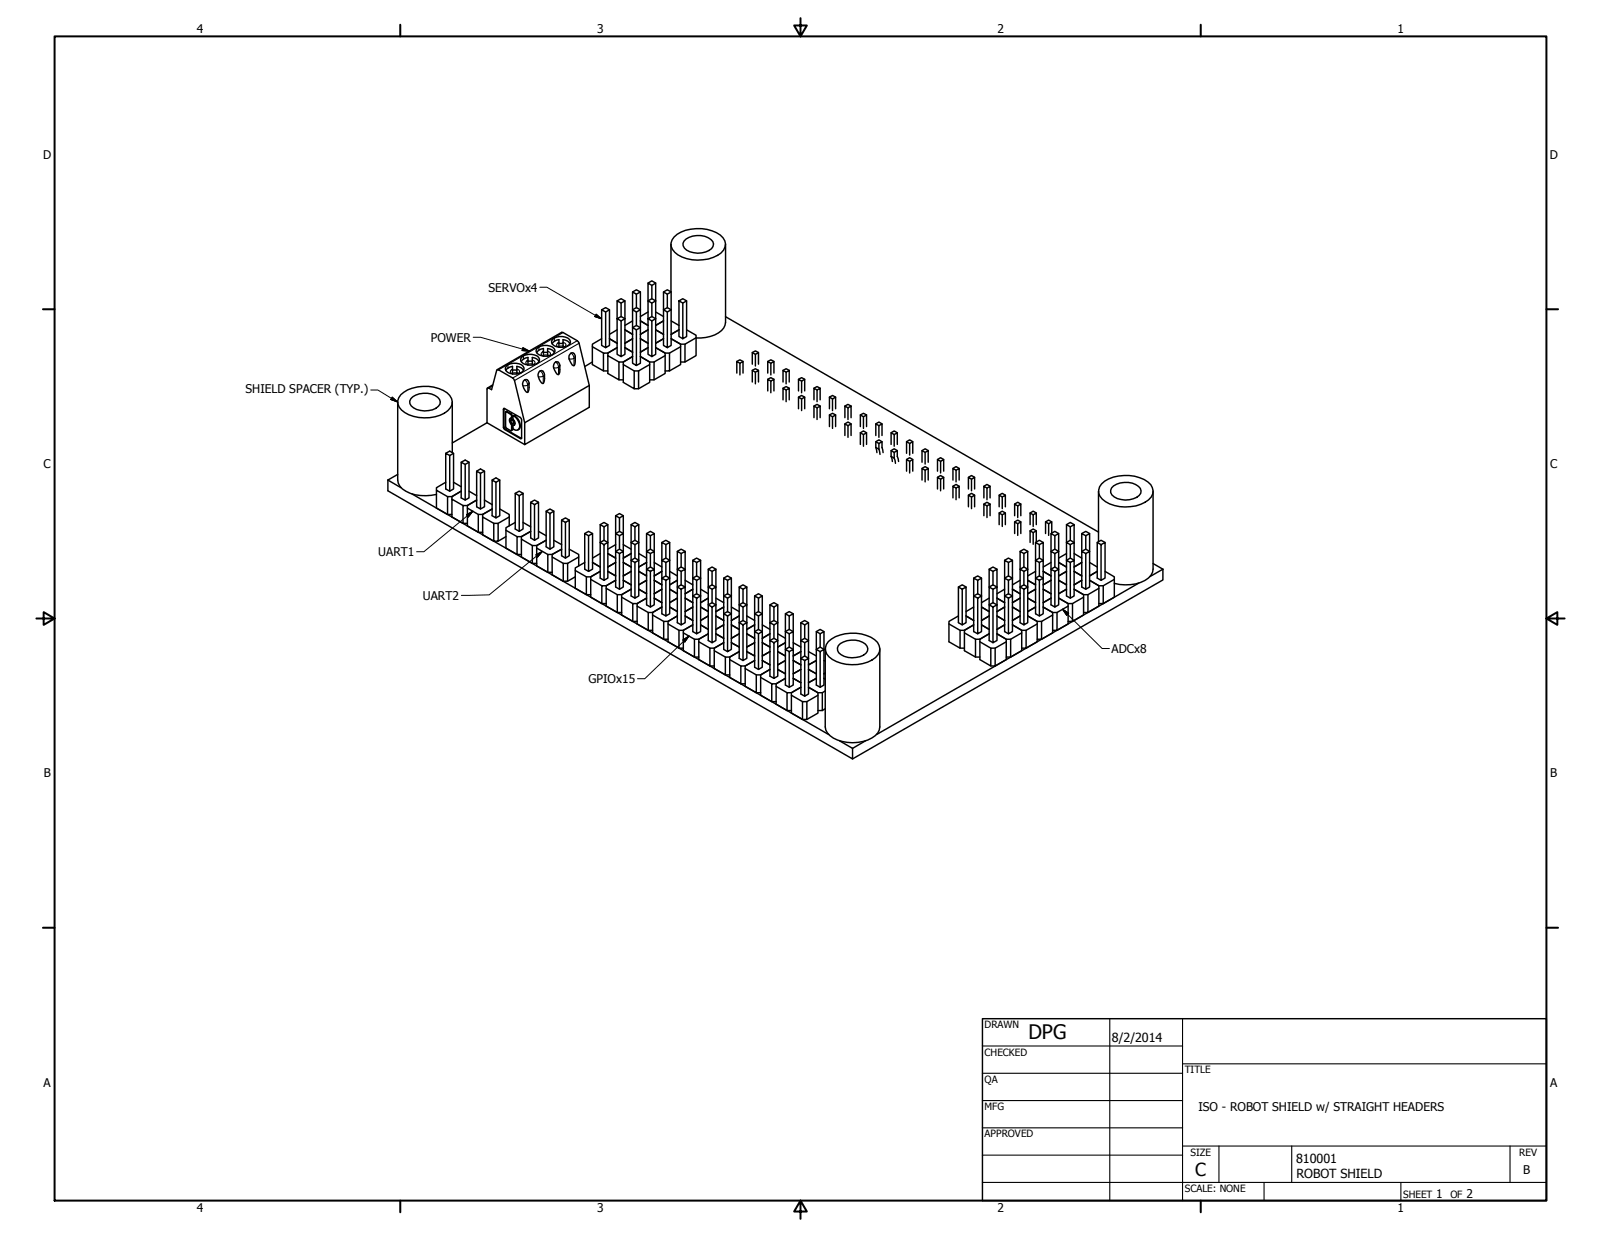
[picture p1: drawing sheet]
<svg xmlns="http://www.w3.org/2000/svg" width="559mm" height="432mm" viewBox="0 0 559 432" stroke-linecap="round" stroke-linejoin="round" font-family="sans-serif">
<defs><g id="words">
<text font-size="7" x="359" y="362.6">DPG</text>
<text font-size="6.3" x="417.2" y="410.6">C</text>
<g font-size="4.4">
<text x="388.1" y="363.7">8/2/2014</text>
<text x="452.4" y="406">810001</text>
<text x="452.5" y="411.2">ROBOT SHIELD</text>
</g>
<g font-size="4.2">
<text x="68.7" y="11.7">4</text>
<text x="208.4" y="11.7">3</text>
<text x="348.1" y="11.7">2</text>
<text x="487.8" y="11.7">1</text>
<text x="15.1" y="55.5">D</text>
<text x="540.9" y="55.5">D</text>
<text x="170.5" y="101.8">SERVOx4</text>
<text x="150.4" y="119.3">POWER</text>
<text x="85.7" y="137.3">SHIELD SPACER (TYP.)</text>
<text x="15.2" y="163.4">C</text>
<text x="541" y="163.4">C</text>
<text x="132" y="194.1">UART1</text>
<text x="147.6" y="209.4">UART2</text>
<text x="388" y="227.9">ADCx8</text>
<text x="205.4" y="238.4">GPIOx15</text>
<text x="15.3" y="271.4">B</text>
<text x="541.1" y="271.4">B</text>
<text x="15.2" y="379.3">A</text>
<text x="541" y="379.3">A</text>
<text x="418.3" y="387.7">ISO - ROBOT SHIELD w/ STRAIGHT HEADERS</text>
<text x="531.6" y="409.8">B</text>
<text x="501.3" y="418.3">1</text>
<text x="511.8" y="418.3">2</text>
<text x="68.7" y="423.2">4</text>
<text x="208.4" y="423.2">3</text>
<text x="348.1" y="423.2">2</text>
<text x="487.8" y="423.2">1</text>
</g>
<g font-size="3.5">
<text x="343.7" y="358.9">DRAWN</text>
<text x="343.7" y="368.5">CHECKED</text>
<text x="413.5" y="374.6">TITLE</text>
<text x="343.7" y="378">QA</text>
<text x="343.7" y="387.5">MFG</text>
<text x="343.7" y="397.1">APPROVED</text>
<text x="415.5" y="403.4">SIZE</text>
<text x="530.3" y="403.4">REV</text>
<text x="413.5" y="416.1">SCALE: NONE</text>
<text x="489.7" y="418.3">SHEET</text>
<text x="506.2" y="418.3">OF</text>
</g>
</g></defs>
<!-- layer: Visible (ANSI) -->
<g fill="none" stroke="#000" stroke-width=".51">
<path d="M226.2 98.8l1.3-.8 1.4 .8v6.2l-1.4 .8M228.9 98.8l-1.4 .8M234.2 85.3v16.6M235.3 82.7a13.8 13.8 0 0 1 14.8-1.5 4.1 4.1 0 0 1 2.9 3.1 4.1 4.1 0 0 1-1.3 4 13.8 13.8 0 0 1-16.2-.2 3.6 3.6 0 0 1-.2-5.4zM238.8 84.1a7.2 7.2 0 0 1 10 .2 2.31 2.31 0 0 1-1.3 3.1 7.6 7.6 0 0 1-8.6-.8l-.5-.8v-.8zM253.2 85.3v27.2a6.1 6.1 0 0 1-5.2 4.9l-1.6 .4-3.4 .2M195.1 119.9v1.3M210 108.1l1.4 .8v12.4l-1.4-.7v-12.5l1.4-.7 1.3 .7v12.5l-1.3 .7M210 118.2l-3.2 1.9v.9M212.7 108.1l-1.3 .8M212.7 118.2l2.7 1.6M215.4 105l1.4-.7 1.3 .7v6.3l-1.3 .7"/>
<path d="M215.4 115.1l-2.7 1.6M216.8 110.5v-4.7l-1.4-.8v6.3l1.4 .7v12.5l-1.4-.8v-12.4l1.4-.8 1.3 .8v12.4l-1.3 .8M218.1 115.1l2.7 1.6M218.1 105l-1.3 .8M220.8 101.9l1.3-.7 1.4 .7v6.2l-1.4 .8M220.8 112l-2.7 1.6M220.8 118.2l-2.7 1.6M222.1 107.4v-4.7l-1.3-.8v6.2l1.3-.7 1.4 .7v6.3l-1.4 .7M222.1 113.6v-4.7l-1.3-.8v6.3l1.3 .7v12.5l-1.3-.8v-12.4l1.3-.8 1.4 .8v12.4l-1.4 .8M223.5 112l2.7 1.6M223.5 101.9l-1.4 .8M223.5 118.2l2.7 1.6"/>
<path d="M226.2 108.9l-2.7 1.6M226.2 115.1l-2.7 1.6M227.5 104.3v-4.7l-1.3-.8v6.2l1.3-.7 1.4 .7v6.3l-1.4 .7M227.5 110.5v-4.7l-1.3-.8v6.3l1.3 .7v12.5l-1.3-.8v-12.4l1.3-.8 1.4 .8v12.4l-1.4 .8M228.9 108.9l2.7 1.6M228.9 115.1l2.7 1.6M231.6 101.9l1.3-.7 1.4 .7v6.2l-1.4 .8M231.6 112l-2.7 1.6M231.6 118.2l-2.7 1.6M232.9 107.4v-4.7l-1.3-.8v6.2l1.3 .8v12.4l-1.3-.7v-12.5l1.3-.7 1.4 .7v12.5l-1.4 .7M234.3 101.9l-1.4 .8M234.3 112l2.7 1.6"/>
<path d="M237 105l1.3 .8v12.4l-1.3-.7v-12.5l1.3-.7 1.3 .7v12.5l-1.3 .7M237 115.1l-2.7 1.6M239.6 115.1l3.4 1.9v7.1l-3.9 2.3M239.6 105l-1.3 .8M243 117.9l-3.9 2.2v6.3h-1.5M253.2 110.6l130.2 75.1M139.9 137.8a13.8 13.8 0 0 1 14.8-1.5 4.1 4.1 0 0 1 3 3 4.1 4.1 0 0 1-1.4 4.1 13.8 13.8 0 0 1-16.2-.3 3.6 3.6 0 0 1-.2-5.3zM143.4 139.2a7.2 7.2 0 0 1 10 .2 2.23 2.23 0 0 1-1.3 3.2 7.8 7.8 0 0 1-8.6-.9l-.4-.8-.1-.9zM206.8 126.4l-2.7 1.6M210.6 123.3l-3.8-2.3v6.3l3.8 2.2v-6.2h1.6l3.2-2-3.2 2v.8M210.6 129.5h1.6M216 126.4l-3.8-2.3v6.3l3.8 2.2v-6.2h1.6l3.2-1.9-3.2 1.9v.9"/>
<path d="M216 132.6h1.6M218.1 121.3l2.7 1.6M221.4 129.5l-3.8-2.2v6.2l3.8 2.2v-6.2h1.5M226.2 121.3l-2.7 1.6M226.8 127.3l-3.9 2.2v6.2h-1.5M228.3 126.4h-1.5l-3.3-1.9 3.3 1.9v7.1l-3.9 2.2M232.2 124.1l-3.9 2.3v6.2h-1.5M233.7 123.3h-1.5l-3.3-2 3.3 2v7.1l-3.9 2.2M237.6 121l-3.9 2.3v6.2h-1.5M239.1 120.1h-1.5l-3.3-1.9 3.3 1.9v7.2l-3.9 2.2M257.2 126.2l1.1-.6 1 .6M258.3 126.8l-1.1-.6v4"/>
<path d="M259.3 130.2v-4l-1 .6v4.1M262.6 123.1l1.1-.6 1 .6M262.6 129.3l1.1-.6 1 .6M263.7 123.7l-1.1-.6v4M263.7 129.9l-1.1-.6v4M264.7 127.1v-4l-1 .6v4.1M264.7 133.3v-4l-1 .6v4.1M268 126.2l1-.6 1.1 .6M268 132.4l1-.6 1.1 .6M269 126.8l-1-.6v4M269 133l-1-.6v4.1M270.1 130.2v-4l-1.1 .6v4.1"/>
<path d="M270.1 136.5v-4.1l-1.1 .6v4.1M273.3 129.3l1.1-.6 1.1 .6M273.3 135.5l1.1-.6 1.1 .6M274.4 129.9l-1.1-.6v4M274.4 136.1l-1.1-.6v4.1M275.5 133.3v-4l-1.1 .6v4.1M275.5 139.6v-4.1l-1.1 .6v4.1M278.7 132.4l1.1-.6 1.1 .6M278.7 138.6l1.1-.6 1.1 .6M279.8 133l-1.1-.6v4.1M279.8 139.3l-1.1-.7v4.1M280.9 136.5v-4.1l-1.1 .6v4.1"/>
<path d="M284.1 135.5l1.1-.6 1.1 .6M285.2 136.1l-1.1-.6v4.1M286.3 139.6v-4.1l-1.1 .6v4.1M289.5 138.6l1.1-.6 1.1 .6M290.6 139.3l-1.1-.7v4.1M138.8 140.3v27.3a4.7 4.7 0 0 0 2.9 3.9 15.5 15.5 0 0 0 10.6 1.1M155.6 158.2l1.4-.7 1.3 .7v12.5l-1.3 .7M157.9 140.3v17.7M158.3 158.2l-1.3 .8v12.4l-1.4-.7v-12.5l1.4 .8M170 147.6l-12.1 7M280.9 142.7v-4.1l-1.1 .7v4M284.1 141.7l1.1-.5 1.1 .5"/>
<path d="M285.2 142.4l-1.1-.7v4.1M286.3 145.8v-4.1l-1.1 .7v4M289.5 144.8l1.1-.5 1.1 .5M290.6 145.5l-1.1-.7v4.1M291.7 142.7v-4.1l-1.1 .7v4M291.7 148.9v-4.1l-1.1 .7v4M294.9 141.7l1.1-.5 1.1 .5M294.9 148l1.1-.7 1.1 .7M296 142.4l-1.1-.7v4.1M296 148.6l-1.1-.6v4M297.1 145.8v-4.1l-1.1 .7v4M297.1 152v-4l-1.1 .6v4.1"/>
<path d="M300.3 144.8l1.1-.5 1.1 .5M300.3 151.1l1.1-.7 1.1 .7M301.4 145.5l-1.1-.7v4.1M301.4 151.7l-1.1-.6v4M302.5 148.9v-4.1l-1.1 .7v4M302.5 155.1v-4l-1.1 .6v4.1M305.7 148l1.1-.7 1 .7M305.7 156.2l.4 1.8M305.7 154.2l1.1 .6M305.7 156.2l1.1 .6M306.8 148.6l-1.1-.6v4M306.8 156.8v-2l1-.6v2l.4 1.8"/>
<path d="M306.8 156.8l.3 1.8M307.8 152v-4l-1 .6v4.1M307.8 154.2l-1-.7-1.1 .7v2M311 151.1l1.1-.7 1.1 .7M311 159.3l.5 1.8M311 157.3l1.1 .6M311 159.3l1.1 .6M312.1 151.7l-1.1-.6v4M312.1 159.9v-2l1.1-.6v2l.4 1.8M312.1 159.9l.4 1.8M313.2 155.1v-4l-1.1 .6v4.1M313.2 157.3l-1.1-.6-1.1 .6v2"/>
<path d="M316.4 154.2l1.1-.7 1.1 .7M317.5 154.8l-1.1-.6v4M318.6 158.2v-4l-1.1 .6v4.1M321.8 157.3l1.1-.6 1.1 .6M322.9 157.9l-1.1-.6v4.1M135.4 167.6v3.7l162.2 93.6v-3.7M135.4 167.6l4.6 2.6M138.8 165.6l-3.4 2M143.8 172.4l145.4 84M155.6 168.3l-3.3 1.9v.9M156.2 173.4l-3.9-2.3v6.3l3.9 2.2v-6.2h1.5l3.3-2-3.3 2v.8M156.2 179.6h1.5"/>
<path d="M158.3 168.3l2.7 1.6M161 161.4l1.4-.8 1.3 .8v12.4l-1.3 .8M161.6 176.5l-3.9-2.3v6.3l3.9 2.2v-6.2h1.5l3.3-1.9-3.3 1.9v.9M163.7 161.4l-1.3 .7v12.5l-1.4-.8v-12.4l1.4 .7M163.7 171.4l2.7 1.6M166.4 164.5l1.3-.8 1.4 .8v12.4l-1.4 .8M166.9 179.6l-3.8-2.2v6.2l3.8 2.2v-6.2h1.6l3.3-1.9-3.3 1.9v.9M169.1 164.5l-1.4 .7v12.5l-1.3-.8v-12.4l1.3 .7M169.1 174.6l2.7 1.5M171.8 167.6l1.3-.8 1.3 .8v12.4l-1.3 .8M174.4 167.6l-1.3 .7v12.5l-1.3-.8v-12.4l1.3 .7M174.4 177.7l3.3 1.9v4"/>
<path d="M179.8 172.2l1.4-.8 1.4 .8M181.2 173l1.4-.8v12.5l-1.4 .8zM181.2 173l-1.4-.8v12.5l1.4 .8M185.2 175.3l1.4-.7 1.4 .7M186.6 176.1l1.4-.8v12.5l-1.4 .8zM186.6 176.1l-1.4-.8v12.5l1.4 .8M190.6 178.4l1.4-.7 1.3 .7M192 179.3l1.3-.9v12.5l-1.3 .8zM192 179.3l-1.4-.9v12.5l1.4 .8M316.4 160.4l1.1-.6 1.1 .6M317.5 161l-1.1-.6v4.1M318.6 164.5v-4.1l-1.1 .6v4.1"/>
<path d="M321.8 163.5l1.1-.6 1.1 .6M322.9 164.1l-1.1-.6v4.1M324 161.4v-4.1l-1.1 .6v4.1M324 167.6v-4.1l-1.1 .6v4.1M327.2 160.4l1.1-.6 1.1 .6M327.2 166.6l1.1-.6 1.1 .6M328.3 161l-1.1-.6v4.1M328.3 167.3l-1.1-.7v4.1M329.4 164.5v-4.1l-1.1 .6v4.1M329.4 170.7v-4.1l-1.1 .7v4M332.6 163.5l1.1-.6 1.1 .6M332.6 169.7l1.1-.6 1.1 .6"/>
<path d="M333.7 164.1l-1.1-.6v4.1M333.7 170.4l-1.1-.7v4.1M334.8 167.6v-4.1l-1.1 .6v4.1M334.8 173.8v-4.1l-1.1 .7v4M338 166.6l1.1-.6 1.1 .6M338 172.8l1.1-.6 1.1 .6M339.1 167.3l-1.1-.7v4.1M339.1 173.5l-1.1-.7v4.1M340.2 170.7v-4.1l-1.1 .7v4M340.2 176.9v-4.1l-1.1 .7v4M343.4 169.7l1.1-.6 1.1 .6M343.4 176l1.1-.7 1.1 .7"/>
<path d="M344.5 170.4l-1.1-.7v4.1M344.5 176.6l-1.1-.6v4M345.6 173.8v-4.1l-1.1 .7v4M348.7 172.8l1.1-.6 1.1 .6M348.7 179.1l1.1-.7 1.1 .7M349.8 173.5l-1.1-.7v4.1M349.8 179.7l-1.1-.6v4M350.9 176.9v-4.1l-1.1 .7v4M354.1 176l1.1-.7 1.1 .7M355.2 176.6l-1.1-.6v4M359.5 179.1l1.1-.7 1.1 .7M360.6 179.7l-1.1-.6v4"/>
<path d="M383.4 171.4v17.7M384.5 168.9a13.8 13.8 0 0 1 14.9-1.5 4.2 4.2 0 0 1 2.4 6.1 13 13 0 0 1-14.5 2.4 5.3 5.3 0 0 1-3.8-4.8l.3-1.2zM388 170.3a7.3 7.3 0 0 1 10 .2 2.22 2.22 0 0 1-1.3 3.1 7.7 7.7 0 0 1-8.6-.8l-.4-.8zM402.5 171.4v27.3a5.4 5.4 0 0 1-4.4 4.6 16 16 0 0 1-9.2 .3M161.6 182.7h1.5M166.9 185.8h1.6M172.3 182.7h1.6v6.2h-1.6zM172.3 182.7l-3.8-2.2v6.2l3.8 2.2M176.6 187.3l-2.7 1.6M176.6 185.1l3.9 2.2M177.7 180.5l-3.8 2.2M179.8 182.4l-3.2 1.8v7.1l3.9 2.2v-6.2h1.5l3.2-1.8-3.2 1.8v7.1l3.8 2.3v-6.3h1.5l3.3-1.8-3.3 1.8v7.1l3.9 2.3v-6.3h1.5l3.3-1.8-3.3 1.8v7.2l3.9 2.2v-6.2h1.5"/>
<path d="M180.5 193.5h1.5M182 188.2l3.8 2.2M182.6 182.4l2.6 1.5M185.8 196.7h1.5M187.3 191.3l3.9 2.2M188 185.5l2.6 1.5M191.2 199.8h1.5M192.7 194.4l3.9 2.3M193.3 188.6l2.7 1.5M196 181.5l1.4-.7 1.3 .7M197.4 182.4l1.3-.9v12.5l-1.3 .8zM197.4 182.4l-1.4-.9v12.5l1.4 .8"/>
<path d="M198.7 191.7l3.3 1.8v4M200.8 199.1l3.9 2.3M202 194.4l-3.9 2.3v6.2h-1.5M204.1 186.2l1.3-.7 1.4 .7M204.1 196.3l-3.3 1.9v7.2l3.9 2.2v-6.2h1.5l3.3-1.9-3.3 1.9v7.1l3.9 2.2v-6.2h1.5l3.3-1.9-3.3 1.9v7.1l3.9 2.2v-6.2h1.5l3.3-1.9-3.3 1.9v7.1l3.9 2.2v-6.2h1.5l3.3-1.9-3.3 1.9v7.1l3.9 2.2v-6.2h1.5l3.2-1.9-3.2 1.9v7.1l3.8 2.2v-6.2h1.6l3.2-1.9-3.2 1.9v7.1l3.8 2.3v-6.3h1.5l3.3-1.9-3.3 1.9v7.1l3.9 2.3v-6.3h1.5l3.3-1.9-3.3 1.9v7.2l3.9 2.2v-6.2h1.5l3.3-2-3.3 2v7.1l3.9 2.2v-6.2h1.5l3.3-1.9-3.3 1.9v7.1l3.9 2.2v-6.2h1.5l3.3-1.9-3.3 1.9v7.1l3.9 2.2v-6.2h1.5l3.2-1.9-3.2 1.9v7.1l3.9 2.2v-6.2h1.5l3.2-1.9-3.2 1.9v7.1l3.8 2.2v-6.2h1.5l3.3-1.9-3.3 1.9v7.1l3.9 2.2v-6.2h1.5M205.4 187l1.4-.8v12.5l-1.4 .8zM205.4 187l-1.3-.8v12.5l1.3 .8M206.8 196.3l2.7 1.6M209.5 183.1l1.3-.7 1.4 .7M209.5 193.2l-2.7 1.6M210.8 183.9l-1.3-.8v6.3l1.3-.8 1.4 .8v-6.3l-1.4 .8v4.7M210.8 190.1l1.4-.7v12.4l-1.4 .8z"/>
<path d="M210.8 190.1l-1.3-.7v12.4l1.3 .8M212.2 193.2l2.7 1.6M212.2 199.5l2.7 1.5M214.9 180l1.3-.7 1.4 .7M214.9 190.1l-2.7 1.6M214.9 196.3l-2.7 1.6M216.2 180.8l-1.3-.8v6.2l1.3-.7 1.4 .7v-6.2l-1.4 .8v4.7M216.2 187l-1.3-.8v6.3l1.3-.8 1.4 .8v-6.3l-1.4 .8v4.7M216.2 193.2l1.4-.7v12.4l-1.4 .8zM216.2 193.2l-1.3-.7v12.4l1.3 .8M217.6 190.1l2.7 1.6M217.6 196.3l2.7 1.6"/>
<path d="M220.3 183.1l1.3-.7 1.3 .7M220.3 193.2l-2.7 1.6M220.3 199.5l-2.7 1.5M221.6 183.9l-1.3-.8v6.3l1.3-.8 1.3 .8v-6.3l-1.3 .8v4.7M221.6 190.1l-1.3-.7v6.2l1.3-.8 1.3 .8v-6.2l-1.3 .7v4.7M221.6 196.3l1.3-.7v12.4l-1.3 .8zM221.6 196.3l-1.3-.7v12.4l1.3 .8M222.9 193.2l2.8 1.6M222.9 199.5l2.8 1.5M225.7 186.2l1.3-.7 1.3 .7M225.7 196.3l-2.8 1.6M227 187l-1.3-.8v6.3l1.3-.8 1.3 .8v-6.3l-1.3 .8v4.7"/>
<path d="M227 193.2l-1.3-.7v6.2l1.3-.8 1.3 .8v-6.2l-1.3 .7v4.7M227 199.5l1.3-.8v12.4l-1.3 .8zM227 199.5l-1.3-.8v12.4l1.3 .8M228.3 196.3l2.7 1.6M231 189.4l1.4-.8 1.3 .8M231 199.5l-2.7 1.5M232.4 190.1l-1.4-.7v6.2l1.4-.8 1.3 .8v-6.2l-1.3 .7v4.7M232.4 196.3l-1.4-.7v6.2l1.4-.8 1.3 .8v-6.2l-1.3 .7v4.7M233.7 199.5l2.7 1.5M236.4 192.5l1.3-.8 1.4 .8M237.7 193.2l-1.3-.7v6.2l1.3-.8 1.4 .8v-6.2l-1.4 .7v4.7M237.7 199.5l-1.3-.8v6.2l1.3-.7 1.4 .7v-6.2l-1.4 .8v4.7"/>
<path d="M241.8 195.6l1.3-.8 1.4 .8M243.1 196.3l-1.3-.7v6.2l1.3-.8 1.4 .8v-6.2l-1.4 .7v4.7M247.2 198.7l1.3-.8 1.4 .8M248.5 199.5l-1.3-.8v6.2l1.3-.7 1.4 .7v-6.2l-1.4 .8v4.7M345.2 198.7l1.4-.8 1.4 .8M345.6 180v-4l-1.1 .6v4.1M346.6 199.5l-1.4-.8v6.2l1.4-.7 1.4 .7v-6.2l-1.4 .8v4.7M350.6 195.6l1.4-.8 1.4 .8M350.9 183.1v-4l-1.1 .6v4.1M352 196.3l-1.4-.7v6.2l1.4-.8 1.4 .8v-6.2l-1.4 .7v4.7M354.1 182.2l1.1-.7 1.1 .7M355.2 182.8l-1.1-.6v4"/>
<path d="M356 192.5l1.4-.8 1.3 .8M356.3 180v-4l-1.1 .6v4.1M356.3 186.2v-4l-1.1 .6v4.1M357.4 193.2l-1.4-.7v6.2l1.4-.8 1.3 .8v-6.2l-1.3 .7v4.7M357.4 199.5l-1.4-.8v6.2l1.4-.7 1.3 .7v-6.2l-1.3 .8v4.7M359.5 185.3l1.1-.6 1.1 .6M360.6 185.9l-1.1-.6v4.1M361.4 189.4l1.4-.8 1.3 .8M361.4 199.5l-2.7 1.5M361.7 183.1v-4l-1.1 .6v4.1M361.7 189.2v-3.9l-1.1 .6v4.1M362.8 190.1l-1.4-.7v6.2l1.4-.8 1.3 .8v-6.2l-1.3 .7v4.7"/>
<path d="M362.8 196.3l-1.4-.7v6.2l1.4-.8 1.3 .8v-6.2l-1.3 .7v4.7M364.1 199.5l2.7 1.5M364.9 182.2l1.1-.7 1.1 .7M366 182.8l-1.1-.6v4M366.8 186.2l1.4-.7 1.3 .7M366.8 196.3l-2.7 1.6M367.1 186.1v-3.9l-1.1 .6v4.1M368.2 187l-1.4-.8v6.3l1.4-.8 1.3 .8v-6.3l-1.3 .8v4.7M368.2 193.2l-1.4-.7v6.2l1.4-.8 1.3 .8v-6.2l-1.3 .7v4.7M368.2 199.5l1.3-.8v12.4l-1.3 .8zM368.2 199.5l-1.4-.8v12.4l1.4 .8M369.5 196.3l2.7 1.6"/>
<path d="M372.2 183.1l1.4-.7 1.3 .7M372.2 193.2l-2.7 1.6M372.2 199.5l-2.7 1.5M373.6 183.9l-1.4-.8v6.3l1.4-.8 1.3 .8v-6.3l-1.3 .8v4.7M373.6 190.1l-1.4-.7v6.2l1.4-.8 1.3 .8v-6.2l-1.3 .7v4.7M373.6 196.3l1.3-.7v12.4l-1.3 .8zM373.6 196.3l-1.4-.7v12.4l1.4 .8M374.9 193.2l2.7 1.6M374.9 199.5l2.7 1.5M377.6 186.2l1.4-.7 1.3 .7M377.6 196.3l-2.7 1.6M379 187l-1.4-.8v6.3l1.4-.8 1.3 .8v-6.3l-1.3 .8v4.7"/>
<path d="M379 193.2l1.3-.7v12.4l-1.3 .8zM379 193.2l-1.4-.7v12.4l1.4 .8M380.3 196.3l2.7 1.6M383 189.4l1.3-.8 1.4 .8M383 199.5l-2.7 1.5M384.3 190.1l1.4-.7v12.4l-1.4 .8zM384.3 190.1l-1.3-.7v12.4l1.3 .8M385.7 199.5l3.2 1.9v7.1l-3.8 2.2M402.5 196.7l3.4 2M405.9 198.7v3.7l-108.3 62.5M405.9 198.7l-4.6 2.6M200.8 201.4l-2.7 1.5"/>
<path d="M204.7 207.6h1.5M206.2 202.2l3.9 2.3M210.1 210.7h1.5M211.6 205.4l3.9 2.2M215.5 213.8h1.5M217 208.5l3.9 2.2M217.6 202.6l2.7 1.6M220.9 216.9h1.5M222.4 211.6l3.9 2.2M222.9 205.7l2.8 1.6M225.7 202.6l-2.8 1.6M227.8 214.7l3.8 2.2"/>
<path d="M228.3 202.6l2.7 1.6M228.3 208.8l2.7 1.6M231 205.7l-2.7 1.6M232.4 202.6l1.3-.8v12.4l-1.3 .8zM232.4 202.6l-1.4-.8v12.4l1.4 .8M233.2 217.8l3.8 2.2M233.7 205.7l2.7 1.6M233.7 211.9l2.7 1.6M236.4 202.6l-2.7 1.6M236.4 208.8l-2.7 1.6M237.7 205.7l1.4-.8v12.5l-1.4 .7zM237.7 205.7l-1.3-.8v12.5l1.3 .7"/>
<path d="M239.1 202.6l2.7 1.6M239.1 208.8l2.7 1.6M239.1 215l2.7 1.6M241.8 205.7l-2.7 1.6M241.8 211.9l-2.7 1.6M243.1 202.6l-1.3-.8v6.2l1.3-.7 1.4 .7v-6.2l-1.4 .8v4.7M243.1 208.8l1.4-.8v12.5l-1.4 .7zM243.1 208.8l-1.3-.8v12.5l1.3 .7M244.5 205.7l2.7 1.6M244.5 211.9l2.7 1.6M244.5 218.1l2.7 1.6M247.2 208.8l-2.7 1.6"/>
<path d="M247.2 215l-2.7 1.6M248.5 205.7l-1.3-.8v6.2l1.3-.7 1.4 .7v-6.2l-1.4 .8v4.7M248.5 211.9l1.4-.8v12.5l-1.4 .7zM248.5 211.9l-1.3-.8v12.5l1.3 .7M249.9 208.8l2.7 1.6M249.9 215l2.7 1.6M252.6 201.8l1.3-.8 1.4 .8M252.6 211.9l-2.7 1.6M252.6 218.1l-2.7 1.6M253.9 202.6l-1.3-.8v6.2l1.3-.7 1.4 .7v-6.2l-1.4 .8v4.7M253.9 208.8l-1.3-.8v6.2l1.3-.7 1.4 .7v-6.2l-1.4 .8v4.7M253.9 215l1.4-.8v12.5l-1.4 .8z"/>
<path d="M253.9 215l-1.3-.8v12.5l1.3 .8M255.3 211.9l2.7 1.6M255.3 218.1l2.7 1.6M258 204.9l1.3-.7 1.4 .7M258 215l-2.7 1.6M259.3 205.7l-1.3-.8v6.2l1.3-.7 1.4 .7v-6.2l-1.4 .8v4.7M259.3 211.9l-1.3-.8v6.3l1.3-.8 1.4 .8v-6.3l-1.4 .8v4.7M259.3 218.1l1.4-.7v12.4l-1.4 .8zM259.3 218.1l-1.3-.7v12.4l1.3 .8M260.7 215l2.7 1.6M263.4 208l1.3-.7 1.4 .7M263.4 218.1l-2.7 1.6"/>
<path d="M264.7 208.8l-1.3-.8v6.2l1.3-.7 1.4 .7v-6.2l-1.4 .8v4.7M264.7 215l-1.3-.8v6.3l1.3-.8 1.4 .8v-6.3l-1.4 .8v4.7M266.1 218.1l2.6 1.6M268.7 211.1l1.4-.7 1.4 .7M270.1 211.9l-1.4-.8v6.3l1.4-.8 1.4 .8v-6.3l-1.4 .8v4.7M270.1 218.1l-1.4-.7v6.2l1.4-.8 1.4 .8v-6.2l-1.4 .7v4.7M274.1 214.2l1.4-.7 1.4 .7M275.5 215l-1.4-.8v6.3l1.4-.8 1.4 .8v-6.3l-1.4 .8v4.7M279.5 217.4l1.4-.8 1.3 .8M280.9 218.1l-1.4-.7v6.2l1.4-.8 1.3 .8v-6.2l-1.3 .7v4.7M331.2 217.8l3.9 2.2M334.5 204.9l1.4-.7 1.3 .7"/>
<path d="M334.5 215l-3.3 1.9v7.1l3.9 2.3v-6.3h1.5l3.3-1.9-3.3 1.9v7.1l3.9 2.3v-6.3h1.5l3.2-1.9-3.2 1.9v7.2l3.8 2.2v-6.2h1.5M335.9 205.7l1.3-.8v12.5l-1.3 .7zM335.9 205.7l-1.4-.8v12.5l1.4 .7M337.2 215l2.7 1.6M339.9 201.8l1.3-.8 1.4 .8M339.9 211.9l-2.7 1.6M341.2 202.6l-1.3-.8v6.2l1.3-.7 1.4 .7v-6.2l-1.4 .8v4.7M341.2 208.8l1.4-.8v12.5l-1.4 .7zM341.2 208.8l-1.3-.8v12.5l1.3 .7M342.6 211.9l2.6 1.6M342.6 218.1l2.6 1.6M345.2 208.8l-2.6 1.6"/>
<path d="M345.2 215l-2.6 1.6M346.6 205.7l-1.4-.8v6.2l1.4-.7 1.4 .7v-6.2l-1.4 .8v4.7M346.6 211.9l1.4-.8v12.5l-1.4 .7zM346.6 211.9l-1.4-.8v12.5l1.4 .7M348 208.8l2.6 1.6M348 215l2.6 1.6M350.6 205.7l-2.6 1.6M350.6 211.9l-2.6 1.6M350.6 218.1l-2.6 1.6M352 202.6l-1.4-.8v6.2l1.4-.7 1.4 .7v-6.2l-1.4 .8v4.7M352 208.8l1.4-.8v12.5l-1.4 .7zM352 208.8l-1.4-.8v12.5l1.4 .7"/>
<path d="M353.4 205.7l2.6 1.6M353.4 211.9l2.6 1.6M356 202.6l-2.6 1.6M356 208.8l-2.6 1.6M356 215l-2.6 1.6M357.4 205.7l1.3-.8v12.5l-1.3 .7zM357.4 205.7l-1.4-.8v12.5l1.4 .7M358.7 202.6l2.7 1.6M358.7 208.8l2.7 1.6M361.4 205.7l-2.7 1.6M361.4 211.9l-2.7 1.6M362 217.8l-3.9 2.2v6.3h-1.5"/>
<path d="M362.8 202.6l1.3-.8v12.4l-1.3 .8zM362.8 202.6l-1.4-.8v12.4l1.4 .8M363.5 216.9h-1.5l-3.3-1.9 3.3 1.9v7.1l-3.9 2.3M364.1 205.7l2.7 1.6M366.8 202.6l-2.7 1.6M366.8 208.8l-2.7 1.6M367.4 214.7l-3.9 2.2v6.2h-1.5M368.9 213.8h-1.5l-3.3-1.9 3.3 1.9v7.1l-3.9 2.2M369.5 202.6l2.7 1.6M372.2 205.7l-2.7 1.6M372.8 211.6l-3.9 2.2v6.2h-1.5M374.3 210.7h-1.5l-3.3-1.9 3.3 1.9v7.1l-3.9 2.2"/>
<path d="M377.6 202.6l-2.7 1.6M378.2 208.5l-3.9 2.2v6.2h-1.5M379.7 207.6h-1.5l-3.3-1.9 3.3 1.9v7.1l-3.9 2.2M383.5 205.4l-3.8 2.2v6.2h-1.5M385.1 204.5h-1.6l-3.2-1.9 3.2 1.9v7.1l-3.8 2.2M388.9 202.2l-3.8 2.3v6.2h-1.6M397.5 203.5l-91.6 52.9M226.3 220h1.5M231.6 223.1h1.6M237 226.3h1.5M238.5 220.9l3.9 2.2M242.4 229.4h1.5"/>
<path d="M243.9 224l3.9 2.3M247.8 232.5h1.5M249.3 227.1l3.9 2.3M249.9 221.2l2.7 1.6M253.2 235.6h1.5M254.7 230.3l3.9 2.2M255.3 224.3l2.7 1.6M258 221.2l-2.7 1.6M258.6 238.7h1.5M260.1 233.4l3.9 2.2M260.7 221.2l2.7 1.6M260.7 227.5l2.7 1.5"/>
<path d="M263.4 224.3l-2.7 1.6M264.7 221.2l1.4-.7v12.4l-1.4 .8zM264.7 221.2l-1.3-.7v12.4l1.3 .8M265.5 236.5l3.9 2.2M266.1 224.3l2.6 1.6M266.1 230.6l2.6 1.5M268.7 221.2l-2.6 1.6M268.7 227.5l-2.6 1.5M270.1 224.3l1.4-.7v12.4l-1.4 .8zM270.1 224.3l-1.4-.7v12.4l1.4 .8M270.9 239.6l3.8 2.2M271.5 221.2l2.6 1.6"/>
<path d="M271.5 227.5l2.6 1.5M271.5 233.7l2.6 1.5M274.1 224.3l-2.6 1.6M274.1 230.6l-2.6 1.5M275.5 221.2l-1.4-.7v6.2l1.4-.8 1.4 .8v-6.2l-1.4 .7v4.7M275.5 227.5l1.4-.8v12.4l-1.4 .8zM275.5 227.5l-1.4-.8v12.4l1.4 .8M276.9 224.3l2.6 1.6M276.9 236.8l2.6 1.5M276.9 230.6l2.6 1.5M279.5 227.5l-2.6 1.5M279.5 233.7l-2.6 1.5"/>
<path d="M280.9 224.3l-1.4-.7v6.2l1.4-.8 1.3 .8v-6.2l-1.3 .7v4.7M280.9 230.6l1.3-.8v12.5l-1.3 .7zM280.9 230.6l-1.4-.8v12.5l1.4 .7M282.2 227.5l2.7 1.5M282.2 233.7l2.7 1.5M284.9 220.5l1.4-.8 1.3 .8M284.9 230.6l-2.7 1.5M284.9 236.8l-2.7 1.5M286.3 221.2l-1.4-.7v6.2l1.4-.8 1.3 .8v-6.2l-1.3 .7v4.7M286.3 227.5l1.3-.8v12.4l-1.3 .8zM286.3 227.5l-1.4-.8v12.4l1.4 .8M287.6 230.6l.4 .2"/>
<path d="M287.6 236.8l.4 .2M288 226.5v27.2a6.6 6.6 0 0 0 5.9 5.1 12.8 12.8 0 0 0 12.5-3l.7-2.1v-27.2M288 234.9l-.4 .3M289.1 224a13.9 13.9 0 0 1 16.1-.7 4 4 0 0 1 1.9 3.9 4 4 0 0 1-2.8 3.2 14.2 14.2 0 0 1-14.9-1.1 3.7 3.7 0 0 1-.3-5.3zM292.6 225.4a7.6 7.6 0 0 1 9.5-.5 2.25 2.25 0 0 1-.7 3.8 7.9 7.9 0 0 1-8.7-.9l-.4-1.6zM335.1 226.3h1.5M336.6 220.9l3.9 2.2M340.5 229.4h1.5M342 224l3.8 2.3M351.2 224l-3.9 2.3v6.2h-1.5M352.7 223.1h-1.5l-3.2-1.9 3.2 1.9v7.2l-3.9 2.2M356.6 220.9l-3.9 2.2v6.3h-1.5"/>
<path d="M358.1 220h-1.5l-3.2-1.9 3.2 1.9v7.1l-3.9 2.3M264 241.8h1.5M269.4 244.9h1.5M274.7 248h1.5M276.2 242.7l3.9 2.2M285.5 242.7l-3.9 2.2v6.2h-1.5M287 241.8h-1.5l-3.3-1.9 3.3 1.9v7.1l-3.9 2.2M288 241.2l-1 .6v6.2h-1.5M288 247.4l-1 .6M293 258.6l4.6 2.6M302.1 258.6l-4.5 2.6"/>
</g>
<!-- layer: Visible Narrow (ANSI) -->
<g fill="none" stroke="#000" stroke-width=".38">
<path d="M193.5 118v1.1M194.8 119.7l-.6 .8 .9 .7M194.8 119.7l.3 .2M195.1 119.6l-.3 .1M196.5 119.5l1 .7-.4 .9M196.5 116.1l-22.5 13M201.5 118.9l-22.6 13.1M202.1 119.8l-22.5 13M171.9 134.7l-1.3 .8M177.3 127.3v1.2M178.6 129l-.5 .9 .8 .7M178.6 129l.3 .2"/>
<path d="M178.9 128.9l-.3 .1M180.4 130.2h-1.5M180.4 128.8l1 .7-.5 .9M180.4 130.1l.5 .3M180.9 130.4l-.1 .1M182.7 124.2v1.1M183.1 132.6a2.23 2.23 0 0 1 1.1 1.8M184 125.9l-.5 .8 .8 .7M184 125.9l.3 .2M184.2 134.4l-1.7 .2M184.2 134.4v2.6M184.3 125.8l-.3 .1"/>
<path d="M184.7 133.8l-.5 .6M185.8 127.1h-1.5M185.8 125.7l1 .7-.5 .9M185.8 127l.5 .3M186.3 127.3l-.2 .1M188.1 121.1v1.1M188.5 129.5a2.23 2.23 0 0 1 1.1 1.8M189.4 122.8l-.6 .8 .9 .7M189.4 122.8l.3 .2M189.6 131.3l-1.7 .2M189.6 131.3v2.6M189.7 122.7l-.3 .1"/>
<path d="M190.1 130.7l-.5 .6M191.1 124h-1.4M191.1 122.6l1.1 .7-.5 .9M191.1 123.9l.6 .3M191.7 124.2l-.2 .1M193.9 126.4a2 2 0 0 1 1 1.8l-1.7 .2M195.4 127.6l-.5 .6v2.5M196.5 120.8l-1.4 .1M196.5 120.8l.6 .3M197.1 121.1l-.2 .1M199.3 123.3l.7 .7 .3 1.1-1.7 .2M200.8 124.5l-.5 .6v2.5"/>
<path d="M175.9 149l-.2 .2M175.9 142.7l-.2 .2M176.4 149.8l-.3 .1M177 143.6l-.2 .2M178 146.6l-.2 .1M178.4 144.5l-.2 .1M178.6 147.9l-.2 .1M178.8 145.6l-.2 .1M178.8 145l-.2 .2M178.8 150l-.2 .1M178.8 148.3l-.2 .2M179.3 145.2l.3-.1-.2 .1"/>
<path d="M179.4 148.3l-.2 .2M179.5 147.4l-.2 .1M181.6 148.6l-.2 .1M181.9 153l-.3 .1"/>
</g>
<g fill="none" stroke="#000" stroke-width=".51">
<path d="M192.8 118.5a4.3 4.3 0 0 1 6.3 .6 1.88 1.88 0 0 1-1.8 1.9 4 4 0 0 1-4.8-1.4zM196.5 119.9h-1.4v-1.3a2.71 2.71 0 0 0-2.4 1.4M172 134.4l-1.8 1M173.5 129l22.5-13 .5 .1 5 2.8 .6 .9 3.6 14.8v7.6l-22.6 13v-7.6l22.6-13M176.5 129.3a2.97 2.97 0 0 1 2.4-1.4v2.7M176.7 127.8a4.6 4.6 0 0 1 5.9 0 1.58 1.58 0 0 1 .1 1.8 1.58 1.58 0 0 1-1.5 .8 3.9 3.9 0 0 1-4.8-1.4zM178.9 129.2h1.5M181.9 126.2a2.97 2.97 0 0 1 2.4-1.4v2.6M182.1 124.7a4.7 4.7 0 0 1 5.9 0 1.4 1.4 0 0 1-.6 2.2 5 5 0 0 1-5.3-.5l-.4-.5zM182.8 129.3a2.71 2.71 0 0 0-2.4-1.4v2.7M184.3 126.1h1.5M184.7 133.8a4.4 4.4 0 0 1-.5 3.2 3.2 3.2 0 0 1-1.4-4.1 1.1 1.1 0 0 1 1.3-.3 1.1 1.1 0 0 1 .6 1.2"/>
<path d="M187.3 123.1a2.97 2.97 0 0 1 2.4-1.4v2.6M187.5 121.6a4.3 4.3 0 0 1 6.2 .6 1.88 1.88 0 0 1-1.8 1.9 4 4 0 0 1-4.8-1.4zM188.2 126.2a2.71 2.71 0 0 0-2.4-1.4v2.6M189.4 129.5l.6 1.2M189.5 129.5l-.5-.2a1.9 1.9 0 0 0-.8 3.1 1.72 1.72 0 0 0 1.4 1.5 4.4 4.4 0 0 0 .5-3.2M189.7 123h1.4M193.5 123.1a2.5 2.5 0 0 0-2.4-1.4v2.6M193.5 126.7a1.06 1.06 0 0 1 1.3-.3 1.06 1.06 0 0 1 .6 1.2 3.6 3.6 0 0 1-.5 3.1 3.3 3.3 0 0 1-1.4-4zM198.9 120a2.5 2.5 0 0 0-2.4-1.4v2.6M200.8 124.5a4.4 4.4 0 0 1-.5 3.1 3.2 3.2 0 0 1-1.4-4l.4-.3a1.16 1.16 0 0 1 1.5 1.2M175.8 142.6l6.1 3.5v7.1l-6.1-3.6zM176 142.6l-.1 6.4 .2 .5 6 3.5"/>
<path d="M176.5 143.7l.5-.1 1.4 .9 .4 .5v.6l-.4 .4M176.5 143.7l1.7 .9 .4 .6v.5a1.24 1.24 0 0 0-.9 1.1 1.24 1.24 0 0 0 .7 1.2l.2 .5-.2 1.9-1.9-1.2zM178.2 146l-.2 .6 .8 1.7v1.7l-.4 .4M178.4 146.7a.77 .77 0 0 1 .8 1.1h-.3a.85 .85 0 0 1-.5-1.1zM178.4 146.6a.7 .7 0 0 1 .9 .3 .7 .7 0 0 1-.2 .9M179.1 145.2l.2-.1a3.7 3.7 0 0 1 2.1 4.5l-.6 .5M179.1 145.2a3.9 3.9 0 0 1 2.2 4.2 1.2 1.2 0 0 1-1.6 .7 1.2 1.2 0 0 1-.6-1.6l.4-.1 .3-.6-.8-1.8zM179.6 148.3l-.5 .2M183.1 147.6l-3.8-15.3-5.7-3.3-2 7-1.3-.6-.3 .4v11.8l13.1 7.6"/>
</g>
<circle cx="179.6" cy="145.1" r=".25" fill="#000"/>
<!-- layer: Border (ANSI) -->
<g fill="none" stroke="#000" stroke-width=".7">
<path d="M19 12.7h520.8v406.4h-520.8zM139.7 8.6v4.1M279.4 6.3v6.4l-2.2-3.8h4.4l-2.2 3.8M419.1 8.6v4.1M15 107.9h4M539.8 107.9h4M12.7 215.9h6.3l-3.8-2.2v4.4l3.8-2.2M539.8 215.9l3.8 2.2v-4.4l-3.8 2.2h6.3M15 323.8h4M539.8 323.8h4M139.7 419.1v4.1M279.4 419.1l2.2 3.8h-4.4l2.2-3.8v6.3"/>
<path d="M419.1 419.1v4.1"/>
</g>
<!-- layer: Title (ANSI) -->
<g fill="none" stroke="#000" stroke-width=".38">
<path d="M387.3 355.6v63.5M412.7 355.6v63.5M342.9 365.1h69.8M342.9 374.6h69.8M412.7 371.3h127.1M342.9 384.2h69.8M342.9 393.7h69.8M342.9 412.7h196.9M342.9 403.2h69.8M412.7 400h127.1M425.4 400v12.7M441.2 412.7v6.4"/>
<path d="M450.8 400v12.7M488.9 412.7v6.4M527 400v12.7"/>
</g>
<path d="M342.9 355.6h196.9v63.5h-196.9z" fill="none" stroke="#000" stroke-width=".51"/>
<!-- layer: Symbol (ANSI) -->
<g fill="none" stroke="#000" stroke-width=".35">
<path d="M165.2 117.7h2.5l17.1 4.9M188.4 100.3h2.5l19.1 11M208.1 109.7l1.9 1.6-2.4-.8zM129.4 136.1h2.5l6.9 4.2M136.9 138.6l1.9 1.7-2.4-.9zM182.5 121.3l2.3 1.3-2.6-.2zM162.8 179.6l2.2-1.2-1.6 2.1zM165 178.4l-17 14.2h-2.6M187 193.7l2.3-1.2-1.7 1.9zM189.3 192.5l-18.5 15.1-9.8 .2M370.8 212.7l2.2 1.4-.7 .7zM370.8 212.7l13.9 13.7h2.5"/>
<path d="M238.3 223.4l2.2-1.4-1.5 2.1zM240.5 222l-15.5 14.9h-2.5"/>
</g>
<g fill="#000" stroke="#000" stroke-width=".35">
<path d="M207.6 110.5l2.4 .8zM208.1 109.7l1.9 1.6-2.4-.8zM136.4 139.4l2.4 .9zM136.9 138.6l1.9 1.7-2.4-.9zM182.2 122.4l2.6 .2zM182.5 121.3l2.3 1.3-2.6-.2zM165 178.4l-1.6 2.1zM162.8 179.6l2.2-1.2-1.6 2.1zM189.3 192.5l-1.7 1.9zM187 193.7l2.3-1.2-1.7 1.9zM370.8 212.7l2.2 1.4zM370.8 212.7l2.2 1.4-.7 .7z"/>
<path d="M240.5 222l-1.5 2.1zM238.3 223.4l2.2-1.4-1.5 2.1z"/>
</g>
<use href="#words"/>
</svg>
